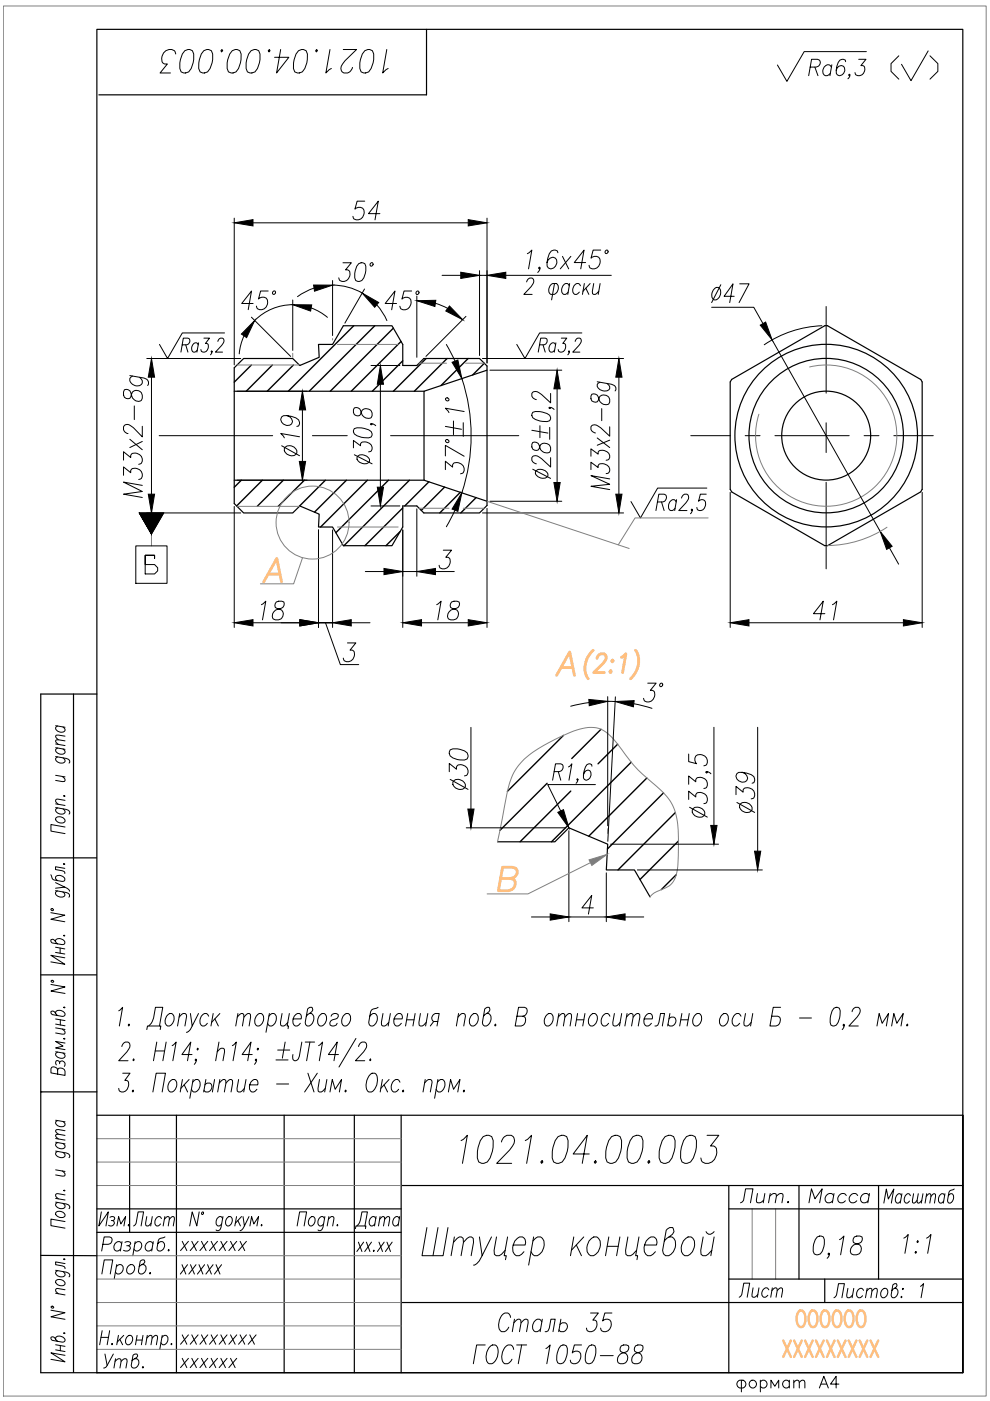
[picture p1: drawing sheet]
<svg xmlns="http://www.w3.org/2000/svg" width="210mm" height="297mm" viewBox="0 0 210 297" stroke-linecap="round" stroke-linejoin="round" font-family="sans-serif">
<defs><g id="words">
<text font-size="10.1" x="96.7" y="248">1021.04.00.003</text>
<g font-size="8.8">
<text x="32.8" y="16.6">1021.04.00.003</text>
<text x="187.7" y="18">( )</text>
</g>
<g font-size="7.5">
<text x="104.4" y="283.6">Сталь 35</text>
<text x="99.1" y="290.3">ГОСТ 1050-88</text>
</g>
<text font-size="7.1" x="74.1" y="261.8">Дата</text>
<text font-size="7.1" fill="#ffbf7f" x="167.6" y="282.6">OOOOOO</text>
<g font-size="6.6">
<text x="186.3" y="256.5">Масштаб</text>
<text x="20.8" y="291.4">Утв.</text>
<text x="154.9" y="296.3">формат А4</text>
</g>
<g font-size="6.2">
<text x="155.9" y="256.1">Лит.</text>
<text x="170.4" y="256.1">Масса</text>
<text x="27.2" y="261.1">Лист</text>
<text x="155.6" y="276.2">Лист</text>
<text x="175.7" y="276.2">Листов: 1</text>
</g>
<text font-size="5.3" x="74.4" y="266.7">xx.xx</text>
<g font-size="4.9">
<text x="37" y="266.3">xxxxxxx</text>
<text x="37" y="271.3">xxxxx</text>
<text x="37" y="286.1">xxxxxxxx</text>
<text x="37" y="291">xxxxxx</text>
</g>
</g></defs>
<!-- layer: Hatch -->
<g fill="none" stroke="#000" stroke-width=".3">
<path d="M53.3 77.4l-3.6 3.6M57.7 77.4l-5.5 5.6M62.2 77.4l-5.6 5.6M75 69.1l-13.9 13.9M79.5 69.1l-13.9 13.9M83.4 69.6l-13.4 13.4M85 72.4l-10.5 10.6M85.4 76.5l-6.5 6.5M90.3 76l-6.9 7M94.8 76l-7 7M99.3 76l-5.8 5.7M102.7 77l-2.5 2.5"/>
<path d="M51.2 101.8l-1.5 1.5M55.6 101.8l-5.4 5.5M60.1 101.8l-5.6 5.6M64.5 101.8l-5.5 5.6M69 101.8l-5.6 5.6M73.5 101.8l-6.8 6.8M77.9 101.8l-9.9 9.9M82.4 101.8l-11.2 11.1M84.8 112.7l-3 3M85.4 107.7l-8 8M86.8 101.8l-13.9 13.9M90.9 102.2l-5.1 5.1"/>
<path d="M94.3 103.3l-5 4.9M97.6 104.4l-4.4 4.4M101 105.5l-3.3 3.3M119.5 155.9l-11.9 11.9M127.4 154.6l-6.2 6.2M131 157.8l-4.2 4.1M116 166.1l-10 9.9M121 167.7l-10.7 10.8M133.8 161.6l-16.9 16.9M137.1 165l-12.3 12.3M140.7 168.1l-11.9 11.9M143.2 172.3l-12.2 12.1"/>
<path d="M143.9 178.3l-8.2 8.2M143.4 185.4l-3.2 3.2"/>
</g>
<!-- layer: 0 -->
<g fill="none" stroke="#000" stroke-width=".25">
<path d="M20.5 6.2h183.6v284.8h-183.6zM90.4 6.2v13.9h-69.4M49.7 78l2-2h10.4l1.5 1.5 4.1-1.7-.2-2.8h3l2.3-3.9h10.3l2.3 3.9v4.5h3l1.5-1.5h11.8l1.6 1.6v29.6l-1.6 1.6h-11.8l-1.5-1.5h-3v4.4l-2.3 4h-10.3l-2.3-4h-3l.2-2.7-4.1-1.7-1.5 1.5h-10.4l-2-2zM103.3 78.5l-13.4 4.5v18.8l13.4 4.5M49.7 83h40.2M154.8 81v22.8l.3 .5M155.1 80.5l19.8-11.5h.4l19.9 11.4 .3 .6M155.1 80.4l-.3 .6M195.5 81v22.8M49.7 101.8h40.2M155.1 104.3l19.8 11.4M174.9 115.7h.6"/>
<path d="M195.5 103.8l-.3 .5-19.7 11.4M15.6 147.2v143.8M20.5 147.2h-11.9v143.8h195.5M105.5 178.5h12.2l2.9-3 8.2 3.5-.2 5.4h5.9l3.3 5.8M8.6 181.9h11.9M8.6 206.7h11.9M8.6 231.5h.1M8.6 231.5h11.9M20.5 236.5h183.6M27.5 236.5v24.8M37.4 236.5v54.5M60.2 236.5v54.5"/>
<path d="M75.1 236.5v54.5M85.1 236.5v54.5M20.5 256.3h64.6M85.1 251.4h119M154.5 251.4v39.6M154.5 256.3h49.6M169.4 251.4v19.8M186.3 251.4v19.8M8.6 266.2h11.9M20.5 261.3h64.6M85.1 276.2h119M154.5 271.2h49.6"/>
<path d="M204.1 291v-54.5v54.5"/>
<circle cx="175.2" cy="92.4" r="19.4"/>
<circle cx="175.2" cy="92.4" r="16.4"/>
<circle cx="175.2" cy="92.4" r="9.4"/>
</g>
<!-- layer: Slim -->
<g fill="none" stroke="#808080" stroke-width=".21">
<path d="M.7 1.3h208.4v294.7h-208.4zM50.3 77.4h13.4M62.1 74.9v.9M70.5 71.8v.3M71.6 73h12.8M88.9 77h5.8M98.7 77h4M171.7 77.8a15 15 0 0 1 18.4 13.7 15 15 0 0 1-16.8 15.7 15 15 0 0 1-12.4-19.4M32.1 108.8v6.9M50.3 107.4h13.4M64.1 118.3l-1.8 5.5h-7.1M71.6 111.7h12.8"/>
<path d="M88.9 107.8h6.3M98.2 107.8h4.5M103.3 106.3l30.1 10M150.1 109.8h-15.5l-3.5 5.7M188.1 111.8a23.3 23.3 0 0 1-12.6 3.9M105.5 178.5l1.9-9.9a12.7 12.7 0 0 1 6.8-9.9 33 33 0 0 1 9.9-4.4 5.9 5.9 0 0 1 6.1 2.5l.4 .5a41.9 41.9 0 0 0 6.6 7.7 18.5 18.5 0 0 1 5.4 5.7 16.9 16.9 0 0 1 1.3 8l-.1 1.4a13.1 13.1 0 0 1-.9 6.6l-1 1.1-3.2 1.5-.9 .9M128.8 175.7v1M125.2 182.9l-13.3 6.6h-8.6M20.5 246.4h64.6M20.5 241.4h64.6M20.5 251.4h64.6M159.5 256.3v14.9"/>
<path d="M164.5 256.3v14.9M20.5 271.2h64.6M20.5 266.2h64.6M20.5 276.2h64.6M20.5 286.1h64.6M20.5 281.1h64.6"/>
<circle cx="66.3" cy="110.8" r="7.7"/>
</g>
<!-- layer: Ax -->
<path d="M175.2 65v18.4M33.7 92.4h24.1M66.2 92.4h7.4M82.8 92.4h27.2M146.5 92.4h8.3M158 92.4h3.1M164.3 92.4h15.8M175.2 89.6v6.3M183.2 92.4h3.2M189.5 92.4h8.4M175.2 102.3v18.3" fill="none" stroke="#000" stroke-width=".21"/>
<!-- layer: Text -->
<g fill="none" stroke="#000" stroke-width=".21">
<path d="M171.8 14.2h1.2a.85 .85 0 0 0 .9-.7 .85 .85 0 0 0-.6-.9h-1.2l-.6 3.4M172.8 14.2l.6 1.8M176.3 14.2a.82 .82 0 0 0-.8-.5 .82 .82 0 0 0-.8 .5 1.02 1.02 0 0 0-.3 1.2 1.02 1.02 0 0 0 1 .6l.7-.4M176.4 13.7l-.4 2.3M179.3 13.1l-.1-.4-.7-.1a2.18 2.18 0 0 0-1.2 2.3v.7l.2 .3a1.15 1.15 0 0 0 1.4-.4 1.15 1.15 0 0 0-.1-1.4 1.02 1.02 0 0 0-1.5 .8M180.2 15.9l-.2 .1-.1-.1 .2-.2a.72 .72 0 0 1-.3 1M182.1 12.6h1.5l-1.1 1.3 .7 .2a1.26 1.26 0 0 1-.2 1.6 1.26 1.26 0 0 1-1.6 0l-.1-.3M183.7 10.9h-13.2l-3.7 6.4-2-3.5M111.7 59.8v-.2a.85 .85 0 0 1 1.3-.5 .92 .92 0 0 1 0 1.2l-1.9 2.1h1.7M38.6 73.1h1a.76 .76 0 0 0 .6-.6 .76 .76 0 0 0-.4-.8h-.9l-.5 3M39.4 73.1l.4 1.6M42 73.1l-.3-.4a1.13 1.13 0 0 0-1 .7 1.13 1.13 0 0 0 .3 1.3h.3l.5-.5"/>
<path d="M42.1 72.7l-.4 2M43.2 71.7h1.2l-.8 1.1h.3a1.06 1.06 0 0 1 .1 1.3 1.06 1.06 0 0 1-1.3 .4l-.1-.4M45 74.5l-.2 .2v-.2l.1-.1a.68 .68 0 0 1-.3 .8M46.2 72.4v-.1a.74 .74 0 0 1 1.2-.5 1.02 1.02 0 0 1-.4 1.4l-1.3 1.5h1.5M47.6 70.6h-8.9l-3.2 5.4-1.7-3M114.4 73.1h.9a.76 .76 0 0 0 .7-.6 .76 .76 0 0 0-.4-.8h-1l-.5 3M115.1 73.1l.5 1.6M116.9 60.3l.3-.2h.7a1.35 1.35 0 0 1 .3 1.6 1.35 1.35 0 0 1-1.4 .7 1.41 1.41 0 0 1 .1-2.1zM117.6 60.1l-.6 3.5M117.8 73.1l-.4-.4a1.14 1.14 0 0 0-.9 .8 1.14 1.14 0 0 0 .3 1.2l.5-.2 .3-.3M117.9 72.7l-.4 2M119 71.7h1.2l-.9 1.1h.3a1.06 1.06 0 0 1 .2 1.3 1.06 1.06 0 0 1-1.3 .4l-.2-.4"/>
<path d="M120.7 60.6l-.4-.5a1.34 1.34 0 0 0-1.1 .9 1.34 1.34 0 0 0 .3 1.4h.4l.6-.5M120.7 74.5l-.1 .2-.1-.2 .2-.1v.4l-.3 .4M120.8 60.1l-.4 2.3M121.9 72.4l.1-.1a.74 .74 0 0 1 1.1-.5 1.02 1.02 0 0 1-.3 1.4l-1.4 1.5h1.5M123.1 60.6l-.5-.5a1.34 1.34 0 0 0-1.1 .9 1.34 1.34 0 0 0 .4 1.4h.3l.6-.5M123.4 70.6h-9l-3.1 5.4-1.7-3M123.9 60.1l-.4 2.3M124.2 61.1l.6 1.3M125.1 60.1l-1.5 1.7M125.9 60.1l-.3 2.2 .6 .1 .7-.6M127.2 60.1l-.4 2.3M139.4 106.4h1.1a.88 .88 0 0 0 .8-.7 .88 .88 0 0 0-.5-.9h-1.1l-.6 3.4"/>
<path d="M140.3 106.4l.5 1.8M143.4 106.4l-.4-.5a1.32 1.32 0 0 0-1.2 .9 1.32 1.32 0 0 0 .4 1.4h.3l.6-.4M143.5 105.9l-.4 2.3M144.5 105.6v-.2a.86 .86 0 0 1 1.4-.5 1.25 1.25 0 0 1-.5 1.7l-1.5 1.6h1.8M146.8 108.1l-.2 .1-.1-.1 .2-.2a.83 .83 0 0 1-.3 1M149.7 104.8h-1.2l-.4 1.5a.85 .85 0 0 1 1.5 .1 1.28 1.28 0 0 1-.3 1.4 1.28 1.28 0 0 1-1.4 .3l-.1-.5M149.9 103.5h-10.5l-3.6 6.3-2-3.5M11.8 158.5l2 .4M11.8 157.7l2 .4M11.8 153.9l2 .3M12.2 158.6l-.4 .3a1.18 1.18 0 0 0 2 .7v-.3l-.4-.5M12.2 153.9l-.4 .4a1.18 1.18 0 0 0 2 .6v-.3l-.4-.5"/>
<path d="M13.8 157.1l-1.9-.2-.1 .3 .6 .6M13.8 156.1l-1.9-.2-.1 .3 .6 .6M11.8 171.2l2.7 .6a.5 .5 0 0 1 .1 .8M11.8 160.4l2.7 .6a.5 .5 0 0 1 .1 .8M11.8 170.4l2 .4M11.8 164.4l2 .3M11.9 173.3a1.22 1.22 0 0 1 1.9 .9 1.18 1.18 0 0 1-2-.7zM12.2 171.3l-.4 .3a1.18 1.18 0 0 0 2 .7v-.3l-.4-.5M12.2 160.5l-.4 .3a1.18 1.18 0 0 0 2 .7v-.3l-.4-.5M13.2 164.6l.6 .6-.2 .5-1.8-.2M13.5 168.7l.3 .1zM13.8 175.3l-3-.5v1.4l3 .5"/>
<path d="M13.8 169.7l-1.9-.2-.1 .4 .6 .6M117.5 163.6h1.1a.88 .88 0 0 0 .8-.7 .88 .88 0 0 0-.5-1h-1.1l-.6 3.5M118.4 163.6l.5 1.8M120.5 162.6l.7-.7-.6 3.5M122.5 165.2l-.1 .2-.1-.2 .1-.1a.8 .8 0 0 1-.3 1M125.5 162.5l-.1-.4-.6-.2a2.35 2.35 0 0 0-1.1 2.4v.6l.5 .5a1.15 1.15 0 0 0 1.1-.9 1.15 1.15 0 0 0-.6-1.2 1.05 1.05 0 0 0-1 1M10.8 193.5l2.9 .5-2.9 .9 2.9 .5M10.8 185.5a1.33 1.33 0 0 0 .7 1.1l1.7 .3 .4-.1 .1-.2a1.17 1.17 0 0 0-1.9-.7v.3l.4 .5M10.9 192.7h.4v.3h-.4zM11.8 199.6v-.3a1.17 1.17 0 0 1 1.9 .7l-.1 .2-.4 .1-2.1-.4-.3-.3 .1-.4a.84 .84 0 0 1 1 .7l.3 .2M11.8 188.8l2.7 .6a.52 .52 0 0 1 .1 .8M11.8 187.1l1.9 1-1.9 .2"/>
<path d="M12.2 188.9a.5 .5 0 0 0-.4 .3 .5 .5 0 0 0 .1 .5 1.26 1.26 0 0 0 1.8 .2v-.3l-.4-.5M13.5 198.4l.1-.1 .1 .1zM13.5 183.2l.1-.1 .1 .1zM13.7 188.1a1.13 1.13 0 0 1 1 .9M13.7 184.1l-1.9-.3v.6l1.8 .4 .1 .4M10.8 208.7l3 .6-3 .8 3 .5M10.9 207.9h.4v.3h-.4zM11.8 200.8l1.9 .4M11.8 201.9l1.9 .4M11.8 214.9v-.4a1.18 1.18 0 0 1 2 .7l-.6 .3-2.1-.4-.3-.3v-.3l.2-.1a.88 .88 0 0 1 .9 .7l.3 .2M11.8 217.9l2 .4M11.8 216l2 .4"/>
<path d="M11.8 217.1l2 .4M12.7 201v1.1M12.8 216.2v1.1M13.2 218.2l.6 .6-.2 .4-1.8-.2M13.5 213.6h.3l-.2 .1zM13.7 203.1l-2.9-.6 2.9 1.9-2.9-.5M25.2 214.3l.8-.7-.7 3.9M27.4 217.1l.1 .2-.2 .2-.1-.2zM31.1 218.3l.2-.8h2.8l-.1 .8M31.5 217.5a4.9 4.9 0 0 0 1.5-3.9h1.5l-.7 3.9M35.7 215.1l.7-.2a1.53 1.53 0 0 1 .4 1.6 1.53 1.53 0 0 1-1.3 1 1.56 1.56 0 0 1 .2-2.4zM38 215.6l.8-.7h.5l.2 .2 .1 .4-.4 2"/>
<path d="M38.1 214.9l-.5 2.6M40.4 214.9l.4 2.6 1.3-2.6M40.8 217.5a1.62 1.62 0 0 1-1.3 1.4M44.2 215.5l-.4-.6a1.53 1.53 0 0 0-1.3 1 1.53 1.53 0 0 0 .4 1.6h.4l.7-.5M45.2 214.9l-.5 2.6M45.6 216l.7 1.5M46.6 214.9l-1.7 1.9M50.3 215.6l.8-.7 .6 .2-.3 2.4M50.4 214.9l-.4 2.6M51.7 215.6l.9-.7 .5 .2-.3 2.4M54.7 215.1l.7-.2a1.53 1.53 0 0 1 .4 1.6 1.53 1.53 0 0 1-1.3 1 1.59 1.59 0 0 1 .2-2.4zM57 215.5l.7-.6h.4a1.53 1.53 0 0 1 .4 1.6 1.53 1.53 0 0 1-1.3 1l-.5-.5"/>
<path d="M57.1 214.9l-.7 4M59.8 214.9l-.3 1.9v.5l.3 .2h.4l.8-.7M61.3 214.9l-.4 2.6h.3l-.1 .6M62.2 216h1.6a.73 .73 0 0 0-.1-.9 .73 .73 0 0 0-1 0 1.59 1.59 0 0 0-.1 2.4h.4l.7-.5M65.6 214.9h.4a1.54 1.54 0 0 1 .4 1.6 1.54 1.54 0 0 1-1.3 1l-.3-.4-.1-.3 .5-2.9 .5-.3h.4l.1 .2a1.14 1.14 0 0 1-.9 1.3l-.4 .4M68 215.1l.7-.2a1.53 1.53 0 0 1 .5 1.6 1.53 1.53 0 0 1-1.4 1 1.59 1.59 0 0 1 .2-2.4zM70.2 215.5a.94 .94 0 0 1 1.5-.4v.4l-.1 .3-1.1 .4a.82 .82 0 0 0-.5 1.1 .95 .95 0 0 0 1.5-.3M73.1 215.1l.7-.2a1.53 1.53 0 0 1 .5 1.6 1.53 1.53 0 0 1-1.4 1 1.59 1.59 0 0 1 .2-2.4zM80.2 213.6l-1.1 .3-.5 .6-.4 2.3 .2 .5 .2 .2a1.53 1.53 0 0 0 1.3-1 1.53 1.53 0 0 0-.4-1.6h-.4l-.7 .6M81.2 214.9l-.3 1.9v.5l.3 .2h.4l.8-.7M82.8 214.9l-.5 2.6M83.6 216h1.7a.74 .74 0 0 0-.2-.9 .74 .74 0 0 0-1 0 1.59 1.59 0 0 0-.1 2.4h.4l.7-.5"/>
<path d="M86.2 216.2h1.6M86.5 214.9l-.5 2.6M88 214.9l-.4 2.6M89.1 214.9l-.2 2.4 .2 .2h.4l.9-.7M90.7 214.9l-.5 2.6M92 216.6l-.8 .9M92.8 216.6h-.8a.93 .93 0 0 1-.5-1 .93 .93 0 0 1 .8-.7h.8l-.4 2.6M97.1 215.6l.8-.7h.5l.2 .2 .1 .4-.4 2M97.2 214.9l-.4 2.6M100.2 215.1l.7-.2a1.53 1.53 0 0 1 .4 1.6 1.53 1.53 0 0 1-1.3 1 1.59 1.59 0 0 1 .2-2.4zM103.2 214.9h.4a1.53 1.53 0 0 1 .4 1.6 1.53 1.53 0 0 1-1.3 1l-.4-.4v-.3l.5-2.9 .5-.3h.4l.1 .2a1.14 1.14 0 0 1-.9 1.3l-.4 .4M104.9 217.3l.2-.2 .1 .2-.2 .2z"/>
<path d="M109.6 215.5h1.3l.4 .1a1.28 1.28 0 0 1-.8 1.9h-1.3l.7-3.9h1.3a.99 .99 0 0 1 .6 1 .99 .99 0 0 1-.9 .9M116 215.1l.8-.2a1.53 1.53 0 0 1 .4 1.6 1.53 1.53 0 0 1-1.3 1 1.59 1.59 0 0 1 .1-2.4zM118.3 215.6l.9-.7 .5 .2-.2 2.4M118.5 214.9l-.5 2.6M119.8 215.6l.8-.7 .5 .2-.2 2.4M122.2 216.2h1.6M122.5 214.9l-.5 2.6M124 214.9l-.4 2.6M125.4 215.1l.7-.2a1.53 1.53 0 0 1 .5 1.6 1.53 1.53 0 0 1-1.3 1 1.59 1.59 0 0 1 .1-2.4zM129.3 215.5l-.5-.6a1.53 1.53 0 0 0-1.3 1 1.53 1.53 0 0 0 .5 1.6h.4l.6-.5M130.3 214.9l-.4 1.9 .1 .5 .2 .2h.4l.9-.7M131.8 214.9l-.5 2.6"/>
<path d="M132.8 215.6l.9-.7 .5 .2v.5l-.3 1.9M133 214.9l-.5 2.6M134.2 215.6l.9-.7 .5 .2 .1 .5-.4 1.9M136.6 216h1.7a.74 .74 0 0 0-.2-.9 .74 .74 0 0 0-.9 0 1.59 1.59 0 0 0-.2 2.4h.4l.7-.5M138.9 217.5l.6-.2 .5-2.4h.9l-.5 2.6M141.8 216a.85 .85 0 0 1 1.3-.2 .85 .85 0 0 1 0 1.3l-.6 .4h-.5l-.4-.4M142 214.9l-.4 2.6M144.3 216.2h1.6M144.6 214.9l-.5 2.6M146.1 214.9l-.4 2.6M147.5 215.1l.8-.2a1.53 1.53 0 0 1 .4 1.6 1.53 1.53 0 0 1-1.3 1 1.59 1.59 0 0 1 .1-2.4zM153.2 215.1l.7-.2a1.53 1.53 0 0 1 .4 1.6 1.53 1.53 0 0 1-1.3 1 1.59 1.59 0 0 1 .2-2.4z"/>
<path d="M157.1 215.5l-.5-.6a1.53 1.53 0 0 0-1.3 1 1.53 1.53 0 0 0 .4 1.6h.5l.6-.5M158.1 214.9l-.4 1.9 .1 .5 .2 .2h.4l.9-.7M159.6 214.9l-.5 2.6M165.5 213.6h-1.6l-.7 3.9h1.3a1.29 1.29 0 0 0 .8-1.9l-.4-.1h-1.3M169.5 215.8h2.5M176.8 213.8l.5-.2 .7 .2a4.1 4.1 0 0 1-.7 3.5l-.4 .2-.7-.2a4.1 4.1 0 0 1 .6-3.5zM179 217.3l-.2 .2-.1-.2 .2-.2a.97 .97 0 0 1-.3 1.2M180.7 214.5a.93 .93 0 0 1 .6-.9 .93 .93 0 0 1 1 .3 1.72 1.72 0 0 1-.6 1.7l-1.7 1.9h2M185.9 217.5l.5-2.6 .6 2.1 1.4-2.1-.5 2.6M189 217.5l.5-2.6 .6 2.1 1.4-2.1-.5 2.6M192.2 217.3l.2-.2 .1 .2-.2 .2zM11.8 237.5l2 .3"/>
<path d="M11.8 223l2 .3M12.2 237.6l-.4 .3a1.18 1.18 0 0 0 2 .6v-.2l-.4-.5M12.2 226.8a.78 .78 0 0 0-.6-.6 .78 .78 0 0 0-.8 .4v.9l3 .5v-.9a.87 .87 0 0 0-.7-.6 .87 .87 0 0 0-.9 .3v.9M12.2 223.1l-.4 .3a1.18 1.18 0 0 0 2 .6v-.3l-.4-.4M12.6 225.2a.61 .61 0 0 1 .7-.3 .61 .61 0 0 1 .5 .5l-.2 .7M12.6 225.5l-.1-.5-.6-.1-.1 .3 .1 .6M13.5 220.2l.3 .1h-.2zM13.8 239.7l-1.9-.2-.1 .4 .6 .6M13.8 221.1l-2-.3 1.6 1-1.6 .4 2 .3M25.8 221.9l.1-.2a.98 .98 0 0 1 1.5-.6 1.1 1.1 0 0 1-.1 1.3l-2.1 2.5h1.9M26 227.5h1.6l-1.1 1.6h.4l.2 .2a1.62 1.62 0 0 1-1.4 2.2l-.4-.2-.1-.5M28 231.3l.2-.2 .1 .2-.1 .2z"/>
<path d="M28.3 224.5l.2 .2-.2 .2-.1-.2zM32.4 231.5l.7-4h2l-.7 4M32.9 222.8h2M33.2 220.9l-.7 4M35.2 220.9l-.7 4M36.2 229.1l.8-.2a1.53 1.53 0 0 1 .4 1.6 1.53 1.53 0 0 1-1.3 1 1.59 1.59 0 0 1 .1-2.4zM36.5 221.7l.8-.8-.7 4M38.7 228.9l-.5 2.6M39.1 230l.7 1.5M40.1 228.9l-1.8 1.9M40.7 223.6h-2.1l1.9-2.7-.7 4M40.9 229.4l.6-.5h.4a1.53 1.53 0 0 1 .5 1.6 1.53 1.53 0 0 1-1.4 1l-.4-.6"/>
<path d="M40.9 228.9l-.7 4M41.6 224.7l-.1 .2-.1-.2 .1-.2a.95 .95 0 0 1-.3 1.2M41.9 222.3l.1 .1-.1 .2-.1-.2zM43.4 230a.85 .85 0 0 1 1.4-.2 .85 .85 0 0 1-.1 1.3l-.5 .4h-.6l-.3-.4M43.7 228.9l-.5 2.6M45.5 228.9l-.5 2.6M46 223l.9-.7h.4l.3 .1v.6l-.3 1.9M46.4 220.9l-.7 4M46.5 229.6l.8-.7 .6 .2v.5l-.3 1.9M46.6 228.9l-.4 2.6M47.9 229.6l.9-.7 .5 .2v.5l-.3 1.9M49.3 221.7l.8-.8-.7 4"/>
<path d="M50.6 228.9l-.3 1.9v.5l.3 .2h.4l.8-.7M52.2 228.9l-.5 2.6M52.9 230h1.7a.73 .73 0 0 0-.1-1 .73 .73 0 0 0-1 .1 1.59 1.59 0 0 0-.1 2.4h.4l.7-.6M53.5 223.6h-2.2l1.9-2.7-.7 4M54.4 224.7l-.2 .2-.1-.2 .2-.2a.95 .95 0 0 1-.3 1.2M54.5 222.4l.2-.1 .1 .1-.2 .2zM58.5 224.7h2.6M58.6 229.8h2.6M58.9 222.6h2.5M60.5 220.9l-.6 3.4M64 220.9l-.5 3.1-.3 .5a.63 .63 0 0 1-.5 .4 .63 .63 0 0 1-.6-.4v-.9M64.7 220.9h2"/>
<path d="M65.3 227.5l1.3 4M65.7 220.9l-.7 4M67.3 227.5l-2.7 4M67.5 221.7l.9-.8-.7 4M67.7 228.9l-.2 2.4 .2 .2h.4l.9-.7M69.3 228.9l-.5 2.6M70 231.5l.4-2.6 .7 2 1.3-2-.4 2.6M71.8 223.6h-2.2l1.9-2.7-.7 4M73.1 231.3l.2-.2 .1 .2-.2 .2zM75.5 220.2l-3.6 6M76 221.9l.1-.2a.98 .98 0 0 1 1.5-.6 1.1 1.1 0 0 1-.1 1.3l-2.1 2.5h1.9M78.5 224.5l.1 .2-.1 .2-.1-.2z"/>
<path d="M78.6 227.7l.3-.2h.6a2.54 2.54 0 0 1-.1 3.4l-.6 .6h-.6a2.71 2.71 0 0 1 .4-3.8zM81.1 228.9l-.5 2.6M81.4 230l.8 1.5M82.5 228.9l-1.8 1.9M84.8 229.4l-.5-.5a1.53 1.53 0 0 0-1.3 1 1.53 1.53 0 0 0 .4 1.6h.5l.6-.6M85.3 231.3l.2-.2 .1 .2-.2 .2zM90 229.6l.9-.7h.4l.2 .2 .1 .3-.4 2.1M90.2 228.9l-.5 2.6M92.7 229.4l.7-.5h.4a1.53 1.53 0 0 1 .5 1.6 1.53 1.53 0 0 1-1.4 1l-.4-.6M92.8 228.9l-.7 4M95.1 231.5l.4-2.6 .7 2 1.3-2-.4 2.6M98.4 231.1l.1 .2-.2 .2-.1-.2z"/>
<path d="M11.8 254.9l2.7 .5a.5 .5 0 0 1 .1 .9M11.8 244.1l2.7 .5a.5 .5 0 0 1 .1 .8M11.8 254.1l2 .3M11.8 248l2 .4M11.8 242.2l2 .3M11.8 241.4l2 .3M11.9 257a1.22 1.22 0 0 1 1.9 .8 1.18 1.18 0 0 1-2-.6zM12.2 255l-.4 .3a1.18 1.18 0 0 0 2 .6v-.3l-.4-.5M12.2 244.1l-.4 .4a1.18 1.18 0 0 0 2 .6v-.3l-.4-.5M12.2 242.3l-.4 .3a1.18 1.18 0 0 0 2 .6v-.3l-.4-.5M13.2 248.3l.6 .6-.2 .4-1.8-.2M13.5 252.4h.3l-.2 .1z"/>
<path d="M13.8 259l-3-.5v1.4l3 .5M13.8 253.3l-1.9-.2-.1 .5 .6 .6M13.8 240.7l-1.9-.2-.1 .4 .6 .6M21.5 256.9l-.5 3 2-3-.5 3M23.3 258.1l.4-.2 .6 .2-.1 .6-.6 .1M23.9 258.8l.3 .3a.73 .73 0 0 1-.3 .8 .73 .73 0 0 1-.9-.1M24.8 259.9l.4-2 .4 1.6 1-1.6-.3 2M42.2 256.9l-.5 3-.9-3-.6 3M42.8 257h.3l.1 .2-.3 .3-.1-.1zM47.2 258.4l-.4-.5a1.15 1.15 0 0 0-.9 .8 1.15 1.15 0 0 0 .3 1.2h.3l.5-.4M47.3 257.9l-.6 2.7a.56 .56 0 0 1-.9 .2M48.3 258.1l.6-.2a1.16 1.16 0 0 1 .3 1.2 1.16 1.16 0 0 1-1 .8 1.2 1.2 0 0 1 .1-1.8z"/>
<path d="M50.2 257.9l-.4 2M50.4 258.8l.6 1.1M51.2 257.9l-1.3 1.5M51.5 257.9l.3 2 1-2M51.8 259.9a1.23 1.23 0 0 1-.9 1M53 259.9l.3-2 .5 1.6 1-1.6-.3 2M55.4 259.8l.1-.1 .1 .1-.2 .1zM63 259.9l.5-3h1.5l-.5 3M65.6 258.4l.5-.5h.3a1.14 1.14 0 0 1 .3 1.3 1.14 1.14 0 0 1-.9 .7 1.06 1.06 0 0 1-.2-1.5zM68.8 258.4l-.4-.5a1.15 1.15 0 0 0-.9 .8 1.15 1.15 0 0 0 .3 1.2h.3l.5-.4M68.9 257.9l-.6 2.7a.53 .53 0 0 1-.9 .2M69.6 258.5l.7-.6 .5 .2-.3 1.8"/>
<path d="M69.7 257.9l-.3 2M71.4 259.8l.2-.1v.1l-.1 .1zM10.8 277.8l3 .5-3 .9 3 .5M10.9 277h.4v.3h-.4zM11.8 269.3l2.7 .6 .3 .4-.2 .4M11.8 274.2l2 .4M11.9 271.4a1.22 1.22 0 0 1 1.9 .9 1.18 1.18 0 0 1-2-.7zM12.2 269.4l-.4 .3a1.18 1.18 0 0 0 2 .7v-.3l-.4-.5M13.5 267h.3l-.2 .1zM13.8 273.5l-1.9-.3-.1 .5 .6 .6M13.8 267.9l-2-.4v.6l1.8 .5 .2 .4M21.6 270.1l.5-3h1.8l-.5 3"/>
<path d="M21.8 263.8h1.2a.81 .81 0 0 0 .7-.7 .81 .81 0 0 0-.5-.8h-1.1l-.5 2.9M24.7 268.5a.8 .8 0 0 1 1-.3 .8 .8 0 0 1 .4 1.1 .86 .86 0 0 1-.7 .8 .86 .86 0 0 1-.9-.4M24.8 268.1l-.6 3M25.8 263.7a.86 .86 0 0 0-1-.4 .86 .86 0 0 0-.6 .8 .79 .79 0 0 0 .3 1.1 .79 .79 0 0 0 1.1-.4M25.9 263.2l-.4 2M26.5 263.4a.77 .77 0 0 1 1.2 .3l-.5 .4h-.3M27.1 268.5a.79 .79 0 0 1 1.1-.3 .79 .79 0 0 1 .3 1.1 .83 .83 0 0 1-.8 .8 .83 .83 0 0 1-.9-.8zM27.2 264.1l.4 .3a.69 .69 0 0 1-.5 .8l-.9-.1M28.6 263.7a.78 .78 0 0 1 .7-.5 .78 .78 0 0 1 .7 .5 1.08 1.08 0 0 1-.2 1.2 1.08 1.08 0 0 1-1.2 .2l-.2-.3M28.7 263.2l-.5 3M30.1 268.1a.88 .88 0 0 1 .9 .6 .88 .88 0 0 1-.3 1 .77 .77 0 0 1-1.3 .1l-.1-.3 .4-2.1 .4-.3h.4l.2 .4-.2 .3-1 .7M31.7 270l.1-.2 .1 .2-.1 .1z"/>
<path d="M32.4 263.7a.86 .86 0 0 0-.9-.4 .86 .86 0 0 0-.7 .8 .78 .78 0 0 0 .4 1.1 .78 .78 0 0 0 1-.4M32.5 263.2l-.3 2M35 262.3l-1 .3-.4 .4-.3 2a1 1 0 0 0 1.4-.1 1 1 0 0 0 0-1.4v-.1a.82 .82 0 0 0-1.2 .3M90.5 260.3l-1 5.9h4.4l1.1-5.9M92.9 260.3l-1.1 5.9M96.1 263.4l1.3-1.1h.4l.4 .3 .1 .8-.5 2.8M96.3 262.3l-.7 3.9M98.3 263.4l1.2-1.1h.5l.3 .3 .1 .8-.5 2.8M101.6 262.3l.6 3.9 2-3.9M102.2 266.2a2.52 2.52 0 0 1-1.8 2M105.3 262.3l-.5 2.8v.8l.4 .3h.6l1.3-1.1M107.6 262.3l-.7 3.9h.4l-.1 .9"/>
<path d="M108.8 264h2.5a1.1 1.1 0 0 0-.2-1.5 1.1 1.1 0 0 0-1.4 .1 2.38 2.38 0 0 0-.2 3.6h.6l1-.8M113 263.1l1-.8h.6a2.38 2.38 0 0 1-.2 3.6l-.5 .3h-.6l-.7-.8M113.1 262.3l-1 5.9M121.7 262.3l-.7 3.9M122.2 264l1.1 2.2M123.8 262.3l-2.7 2.8M125.4 262.6l.5-.3h.6a2.38 2.38 0 0 1-.2 3.6l-.5 .3h-.6a1.76 1.76 0 0 1-.7-2.2l.4-.9zM128.7 264.2h2.4M129.1 262.3l-.7 3.9M131.4 262.3l-.7 3.9M133.1 262.3l-.5 2.8 .1 .8 .4 .3h.6l1.3-1.1M135.5 262.3l-.7 3.9h.4l-.1 .9"/>
<path d="M136.7 264h2.5a1.1 1.1 0 0 0-.2-1.5 1.1 1.1 0 0 0-1.5 .1 2.38 2.38 0 0 0-.2 3.6h.7l1-.8M141.8 262.3h.7a1.82 1.82 0 0 1 .7 2.2 1.93 1.93 0 0 1-2.1 1.7l-.3-.3-.3-.8 .8-4.3 .7-.5h.6l.3 .8-.3 .6-1.7 1.4M145.4 262.6l.5-.3h.6a1.79 1.79 0 0 1 .7 2.2 1.9 1.9 0 0 1-2 1.7 2.38 2.38 0 0 1 .2-3.6zM149.1 262.3l-.5 2.8v.8l.4 .3h.7l1.2-1.1M149.7 261.1l.2 .3a.95 .95 0 0 0 1.5-.3M151.4 262.3l-.7 3.9M173.3 262.3l.5-.2 .8 .2a3.6 3.6 0 0 1-.7 3.6l-.5 .1-.8-.1a3.6 3.6 0 0 1 .7-3.6zM175.9 265.9l-.2 .1-.2-.1 .2-.2a.85 .85 0 0 1-.3 1.1M178 262.8l.9-.7-.7 3.9M181.2 262.3a.82 .82 0 0 0 0 1.3l.6 .2a1.22 1.22 0 0 1 .7 1.6 1.22 1.22 0 0 1-1.5 .6l-.5-.1a1.37 1.37 0 0 1 1-2.1l.7-.2a.98 .98 0 0 0 .6-1.3l-.5-.2zM191.6 262.5l1-.8-.7 4M194 265.5l.2-.2 .1 .2-.2 .2z"/>
<path d="M194.6 263.1l.1 .2-.2 .2-.1-.2zM196.5 262.5l.9-.8-.7 4M11.8 283.9v-.3a1.18 1.18 0 0 1 2 .7l-.6 .3-2.1-.4-.3-.4v-.3h.2a.88 .88 0 0 1 .9 .6l.3 .3M11.8 285.1l2 .4M11.8 286.2l2 .4M12.8 285.3v1.1M13.5 282.6l.3 .1-.2 .1zM13.8 287.4l-3-.6 3 1.9-3-.5M21.4 283.5h1.6M21.7 282.1l-.6 3M23.2 282.1l-.5 3M25.1 283.1l-.3 2"/>
<path d="M26.2 283.1l-1.3 1.4M26.8 283.5a.69 .69 0 0 1 1.1-.2 1.19 1.19 0 0 1-.9 1.8 .99 .99 0 0 1-.2-1.6zM29.1 283.1l-.4 2M30.3 283.1l-.3 2M31.1 283.7l.7-.6 .4 .2-.2 1.8M31.2 283.1l-.3 2M32.3 283.7l.6-.6 .5 .2-.2 1.8M34.3 283.5l.6-.4h.3a1.13 1.13 0 0 1 .3 1.3 1.13 1.13 0 0 1-1 .7l-.4-.4M34.4 283.1l-.5 3"/>
</g>
<!-- layer: Wide -->
<g fill="none" stroke="#ffbf7f" stroke-width=".51">
<path d="M166.1 284.2l1.6 3.5M167.7 284.2l-1.6 3.5M168.4 284.2l1.6 3.5M170 284.2l-1.6 3.5M170.7 284.2l1.6 3.5M172.3 284.2l-1.6 3.5M173 284.2l1.6 3.5M174.6 284.2l-1.6 3.5M175.3 284.2l1.6 3.5M176.9 284.2l-1.6 3.5M177.6 284.2l1.7 3.5M179.3 284.2l-1.7 3.5"/>
<path d="M179.9 284.2l1.7 3.5M181.6 284.2l-1.7 3.5M182.3 284.2l1.6 3.5M183.9 284.2l-1.6 3.5M184.6 284.2l1.6 3.5M186.2 284.2l-1.6 3.5"/>
</g>
<!-- layer: Dim -->
<g fill="none" stroke="#000" stroke-width=".21">
<path d="M49.7 46.2v31.2M53.6 47.2h45.7M70.5 59.5v11.6M72.7 55.7h1.8l-1.2 1.5h.4l.3 .2a1.49 1.49 0 0 1-.2 1.8 1.49 1.49 0 0 1-1.7 .3l-.3-.6M76.1 55.9l.5-.2 .8 .2a3.6 3.6 0 0 1-.7 3.6l-.5 .2-.8-.2a3.6 3.6 0 0 1 .7-3.6zM77.3 42.7h-1.6l-.4 1.6a1.11 1.11 0 0 1 1.4-.2 1.11 1.11 0 0 1 .4 1.4 1.31 1.31 0 0 1-.8 1 1.31 1.31 0 0 1-1.4-.3l-.1-.3M80.5 45.3h-2.4l2.1-2.6-.7 3.9M93.7 58.4h4M101.7 57.4v18M101.7 58.4h1.6M103.3 46.2v30.8M107.2 58.4h22.4"/>
<path d="M111.8 53.8l1-.8-.7 4M114.5 56.8l-.2 .2-.1-.2 .2-.2a.88 .88 0 0 1-.4 1.2M118.3 53.6l-.1-.4-.5-.2-.8 .2a4.7 4.7 0 0 0-.9 3.2l.3 .4a1.32 1.32 0 0 0 1.5-.4 1.32 1.32 0 0 0 0-1.7 1.15 1.15 0 0 0-1.8 1M119.3 54.4l1.3 2.6M121 54.4l-2.2 2.6M124.2 55.7h-2.4l2-2.7-.7 4M127.4 53h-1.6l-.5 1.7a1.1 1.1 0 0 1 1.5-.2 1.1 1.1 0 0 1 .4 1.4 1.3 1.3 0 0 1-.9 1 1.3 1.3 0 0 1-1.3-.3l-.1-.4M27.5 79.6l3.1 .6a1.09 1.09 0 0 1 .9 1.2l-.2 .3M28.1 79.7l-.4 .3a1.29 1.29 0 0 0 1.3 1.8h.6a.83 .83 0 0 0 .4-1.4l-.4-.4M31.1 76h19.9M32.1 80v24.8M51.7 71.2l-.7 2.1-.3 1.7"/>
<path d="M53.3 67.2l8.3 8.4M53.7 64.3h-2.4l2-2.6-.7 4M56.9 61.7h-1.6l-.5 1.7a1.11 1.11 0 0 1 1.5-.3 1.11 1.11 0 0 1 .4 1.4 1.31 1.31 0 0 1-.9 1.1 1.31 1.31 0 0 1-1.3-.3l-.1-.4M62.1 63.6v10.7M62.1 64.6a11.4 11.4 0 0 0-8.1 3.3M66 65.3l2 1 1.4 1M66.6 61.1l-2.1 .9-1.4 .9M70.5 60.5a12.6 12.6 0 0 1 6.3 1.6M77.3 61.3l-4.2 7.2M78.7 77.5h6.1M79.9 64.6l1 1.4 1.1 2M84.1 64.3h-2.4l2-2.6-.7 4"/>
<path d="M87.3 61.7h-1.6l-.5 1.7a1.1 1.1 0 0 1 1.5-.3 1.1 1.1 0 0 1 .4 1.4 1.3 1.3 0 0 1-.9 1.1 1.3 1.3 0 0 1-1.3-.3l-.1-.4M88.4 62.8v13M92.3 64.3l2.6 1.1M94.6 73l1.9 3.6M98.8 67.1l-8.5 8.5M102.3 76h29.9M103.9 78.5h15.2M131.2 80v24.8M150.9 65.2h8.9l2 3.4M151.6 61.1l.7-.2a1.53 1.53 0 0 1 .4 1.7 1.53 1.53 0 0 1-1.3 1 1.59 1.59 0 0 1 .2-2.5zM152.8 60.4l-1.9 3.8M155.7 62.8h-2.2l1.9-2.6-.7 4"/>
<path d="M156.8 60.2h2l-2.1 4M163.7 72.1l22.9 40.6M174.3 69.1a23.3 23.3 0 0 0-12.3 4M26.2 97.6v-1.8l1.5 1.2v-.5l.2-.3a1.49 1.49 0 0 1 1.8 .3 1.49 1.49 0 0 1 .3 1.7l-.6 .2M26.4 82.6a1.19 1.19 0 0 0 .7 1.9h.4l.2-.3a1.25 1.25 0 0 1 1.7-1.4 1.32 1.32 0 0 1 .4 2.2 1.42 1.42 0 0 1-1.9-1.1l-.2-.7a.98 .98 0 0 0-1.3-.6zM27.5 93.1l2.7 2.3M28.5 86.1v2.9M30.2 90.4v2.2l-1.9-1.9a1.45 1.45 0 0 0-1.9-.5l-.2 .3a1.15 1.15 0 0 0 .9 1.4M30.2 93.6l-2.7 1.3M50.3 83h14.8M59.7 94.5l3.8 2.1M60.5 94.8a1.53 1.53 0 0 1 1.6-.1 1.53 1.53 0 0 1 .8 1.3 1.48 1.48 0 0 1-1.6 .5 1.48 1.48 0 0 1-1-1.4z"/>
<path d="M60.9 88.1a1.22 1.22 0 0 1 .9 1.8 1.33 1.33 0 0 1-1.6 .1 1.33 1.33 0 0 1-.5-1.6l.4-.3a4.6 4.6 0 0 1 3.2 .9l.2 .9-.2 .4-.4 .1M63.5 92.6l-4-.7 .8 .9M64.1 86.9v10.9M74.9 95v-1.6l1.5 1.1v-.4a1.47 1.47 0 0 1 1.6-.3 1.47 1.47 0 0 1 .9 1.4l-.2 .4-.5 .2M75.1 90.9a4.1 4.1 0 0 1 3.6 .6l.2 .5-.2 .6a4.1 4.1 0 0 1-3.6-.6l-.2-.5zM75.1 86.5a1.04 1.04 0 0 0-.1 1.1 1.04 1.04 0 0 0 .9 .6l.3-.1 .2-.3a1.21 1.21 0 0 1 1.7-1.1 1.21 1.21 0 0 1 .4 1.9 1.7 1.7 0 0 1-2.1-1.6 .99 .99 0 0 0-1.3-.5zM75.1 96.4l3.8 1.9M75.9 96.7a1.77 1.77 0 0 1 2.4 .7v.4a1.54 1.54 0 0 1-1.6 .4 1.54 1.54 0 0 1-1-1.3zM78.7 89.8l.2 .2-.2 .1-.2-.2a.95 .95 0 0 1 1.2 .4M80.7 81.5v21.8M94.4 99.6v-1.8l1.6 1.2v-.4l.1-.3a1.49 1.49 0 0 1 1.8 .2 1.49 1.49 0 0 1 .3 1.7l-.6 .3M94.4 96.7v-2.3l4 2.3"/>
<path d="M94.4 90.4l3.4 .6M96.1 89.3v2.9M97.9 80.3a38.2 38.2 0 0 1 0 24.2M98.2 89.6v2.9M98.4 87.2l-4-.6 .8 .9M112.8 91.2l3.4 .6M113 93.8a1.04 1.04 0 0 0-.2 1.1 1.04 1.04 0 0 0 .9 .6l.4-.1 .2-.2a1.2 1.2 0 0 1 1.6-1.2 1.2 1.2 0 0 1 .5 2 1.67 1.67 0 0 1-2.1-1.7 1.02 1.02 0 0 0-1.3-.5zM113 87.4a4.1 4.1 0 0 1 3.6 .7l.1 .4-.1 .7a4.1 4.1 0 0 1-3.6-.6l-.2-.5zM113 99.5l3.7 1.9M113.7 99.8a1.76 1.76 0 0 1 2.5 .7v.4a1.53 1.53 0 0 1-1.6 .4 1.53 1.53 0 0 1-1.1-1.3zM114.5 90.3v2.5M116.6 86.4l.1 .1-.1 .1-.2-.1a.93 .93 0 0 1 1.1 .3"/>
<path d="M116.6 90.6v2.6M116.7 97v2l-1.9-1.7a1.55 1.55 0 0 0-1.8-.5l-.2 .2a1.08 1.08 0 0 0 .9 1.3M116.7 83.4v2l-1.9-1.7a1.55 1.55 0 0 0-1.8-.5l-.2 .2a1.08 1.08 0 0 0 .9 1.3M118.1 82.4v19.9M125.3 99.6v-1.6l1.5 1.1v-.4a1.47 1.47 0 0 1 1.6-.2 1.47 1.47 0 0 1 .9 1.3l-.2 .4-.6 .2M125.3 96.7v-1.5l1.5 1.1v-.4a1.47 1.47 0 0 1 1.6-.3 1.47 1.47 0 0 1 .9 1.4l-.2 .4-.6 .2M125.5 83.6a1.04 1.04 0 0 0-.2 1.1 1.04 1.04 0 0 0 .9 .6l.4-.1 .2-.3a1.2 1.2 0 0 1 1.7-1.1 1.2 1.2 0 0 1 .4 1.9 1.69 1.69 0 0 1-2.1-1.6 1.02 1.02 0 0 0-1.3-.5zM126.6 80.9l3.1 .6 .5 .2a.76 .76 0 0 1 .2 1.2M126.6 92.9l2.7 2M127.2 81l-.6 .5a1.53 1.53 0 0 0 1.1 1.3 1.53 1.53 0 0 0 1.6-.4v-.4l-.6-.7M127.6 86.6v2.6M129.3 90.5v2l-1.9-1.8a1.59 1.59 0 0 0-1.9-.5l-.2 .3a1.08 1.08 0 0 0 .9 1.3"/>
<path d="M129.3 93.3l-2.7 1.1M26.2 100.8v-1.8l1.5 1.2v-.5l.2-.2a1.49 1.49 0 0 1 1.8 .2 1.49 1.49 0 0 1 .3 1.7l-.6 .3M28.8 115.7h6.6v8h-6.6zM29.5 108.8h5.2l-2.6 4.4zM30.2 102.9l-4-.7 4 2-4 .6 4 .7M30.8 117.7h2v.7v-.7h-2v2h2l.6 .7v.6l-.6 .7h-2zM31.1 108.8h19.9M49.7 107.4v25.6M50.3 101.8h14.8M67.5 112.4v20.6M70.5 112.4v20.6M78.7 107.3h6.1"/>
<path d="M85.4 112.4v20.6M88.4 107.9v14.3M94 116.6h1.7l-1.2 1.6h.5l.3 .1a1.49 1.49 0 0 1-.2 1.8 1.49 1.49 0 0 1-1.8 .3l-.2-.6M96.5 108.2l-1.9 3.5M102.3 108.8h29.9M103.3 107.8v25.2M103.9 106.3h15.2M129.3 101.5l-4-.7 4 1.9-4 .4 4 .7M154.8 104.4v28.6M188.6 116.1l1.9 3.5M195.5 104.4v28.6M53.6 132h10"/>
<path d="M55.4 128.2l1-.7-.7 3.9M58.6 127.6a.82 .82 0 0 0 .1 1.4 1.25 1.25 0 0 1 1.3 1.7 1.31 1.31 0 0 1-2.2 .3 1.43 1.43 0 0 1 1.2-1.8l.6-.2a.99 .99 0 0 0 .6-1.4l-.5-.1zM69 132l3.2 8.9h3.9M70.5 132h-3h3M73.7 136.3h1.7l-1.2 1.5h.5l.3 .2a1.49 1.49 0 0 1-.2 1.8 1.49 1.49 0 0 1-1.8 .3l-.2-.6M74.5 132h4M77.5 121.2h3.9M85.4 121.2h3M89.4 132h9.9M92.3 121.2h4M92.6 128.2l.9-.7-.7 3.9M95.7 127.6a.82 .82 0 0 0 .1 1.4 1.23 1.23 0 0 1 1.3 1.7 1.3 1.3 0 0 1-2.1 .3 1.7 1.7 0 0 1 1.8-2 .95 .95 0 0 0 .5-1.4l-.4-.1z"/>
<path d="M158.8 132h32.7M174.9 130.1h-2.4l2-2.6-.7 3.9M176.5 128.2l.9-.7-.7 3.9M95.4 159a3.6 3.6 0 0 1 3.6 .6l.2 .5-.2 .8a3.6 3.6 0 0 1-3.6-.6l-.1-.5zM99.9 154.2v17.3M124.9 149l-3.9 .7M128.8 147.7v27.4M128.9 148.7h1.5M130.5 147.7l-1.6 30.7M134.4 149.2l3.8 1M137.3 144.8h1.8l-1.2 1.6h.5l.2 .2a1.49 1.49 0 0 1-.2 1.7 1.49 1.49 0 0 1-1.7 .3l-.3-.5M146 159.9v1.6l1.7 .4a1.11 1.11 0 0 1-.3-1.4 1.11 1.11 0 0 1 1.5-.5 1.32 1.32 0 0 1 .7 2.3l-.4 .1"/>
<path d="M151.4 154.2v20.8M160.6 154.2v26.3M95.3 163.6v-1.7l1.5 1.2v-.5l.2-.3a1.49 1.49 0 0 1 1.7 .2 1.49 1.49 0 0 1 .3 1.8l-.5 .2M95.4 165.2l3.8 2.2M96.2 165.5a1.55 1.55 0 0 1 2.5 1.3 1.48 1.48 0 0 1-1.7 .5 1.48 1.48 0 0 1-1-1.5zM98.9 175.5h21.1M120.6 176.1v19.3M126.2 166.3h-10.1l2.8 5.6M129.5 179h22.8M146 169.5v-1.8l1.5 1.3v-.5l.2-.3a1.45 1.45 0 0 1 1.8 .3 1.45 1.45 0 0 1 .1 1.8l-.4 .1M146 166.3v-1.8l1.5 1.3v-.5l.2-.3a1.44 1.44 0 0 1 1.8 .2 1.44 1.44 0 0 1 .1 1.9l-.4 .1M146.2 171.2l3.8 2"/>
<path d="M147 171.4a1.55 1.55 0 0 1 2.4 1.3 1.48 1.48 0 0 1-1.6 .5 1.48 1.48 0 0 1-1-1.5zM149.8 163.6l.2 .2-.2 .1-.2-.2a.93 .93 0 0 1 1.1 .4M156 168.5v-1.8l1.6 1.3v-.5l.1-.3a1.44 1.44 0 0 1 1.9 .2 1.44 1.44 0 0 1 0 1.9l-.3 .1M156.2 170.1l3.8 2.2M157 170.4a1.54 1.54 0 0 1 1.6-.1 1.54 1.54 0 0 1 .9 1.4 1.47 1.47 0 0 1-1.7 .5 1.47 1.47 0 0 1-1-1.5zM157.4 163.7a1.22 1.22 0 0 1 .9 1.8 1.32 1.32 0 0 1-1.6 .1 1.32 1.32 0 0 1-.5-1.6l.4-.2a4.7 4.7 0 0 1 3.2 .9l.2 .8-.2 .4-.3 .2M112.7 194.4h4M120.6 194.4h8M125.8 192.5h-2.4l2.1-2.7-.7 4M128.6 185.1v10.3M132.5 194.4h4M135.1 184.4h26.5"/>
<circle cx="78.7" cy="56.1" r=".35"/>
<circle cx="128.6" cy="53.4" r=".35"/>
<circle cx="58.1" cy="62.1" r=".35"/>
<circle cx="88.5" cy="62.1" r=".35"/>
<circle cx="94.8" cy="93.6" r=".35"/>
<circle cx="94.8" cy="84.7" r=".35"/>
<circle cx="140.2" cy="145.2" r=".35"/>
</g>
<g fill="#000" stroke="#000" stroke-width=".21">
<path d="M49.7 47.2l3.9-.6v1.3zM97.7 57.7l4 .7-4 .6zM99.3 46.6l4 .6-4 .7zM103.3 58.4l3.9-.7v1.3zM32.1 76l.7 4h-1.4zM54 67.9l-1.7 3.7-1.1-.8zM62.1 64.6h4l-.2 1.4zM66.5 60.4l4 .1-3.8 1.2zM76.8 62.1l3.5 2-.9 1.1zM88.4 63.8l4-.1-.2 1.3zM95.3 64.9l2.8 2.9-3.6-1.9zM95.8 76.8l1.3-.5 .8 4z"/>
<path d="M131.2 76l.7 4h-1.3zM161.2 68.9l1.1-.6 1.4 3.8zM64.1 83l.7 3.9h-1.3zM63.5 97.8h1.3l-.7 4zM80.7 77.5l.6 4h-1.3zM118.1 78.5l.7 3.9h-1.4zM31.4 104.8h1.4l-.7 4zM80 103.3h1.3l-.6 4zM97.9 104.5l-.8 3.9-1.3-.5zM117.4 102.3h1.4l-.7 4zM130.6 104.8h1.3l-.7 4zM186.6 112.7l2.6 3.1-1.2 .7z"/>
<path d="M49.7 132l3.9-.6v1.3zM63.6 131.4l3.9 .6-3.9 .7zM70.5 132l4-.6v1.3zM81.4 120.5l4 .7-4 .6zM85.4 132l4-.6v1.3zM88.4 121.2l3.9-.7v1.3zM99.3 131.4l4 .6-4 .7zM154.8 132l4-.6v1.3zM191.5 131.4l4 .6-4 .7zM124.8 148.3l4 .4-3.9 .9zM130.4 148.7l4.1-.2-.2 1.4zM99.2 171.5h1.3l-.6 4z"/>
<path d="M118.3 172.2l1.2-.5 1.1 3.8zM150.7 175h1.3l-.6 4zM116.7 193.8l3.9 .6-3.9 .7zM128.6 194.4l3.9-.6v1.3zM160 180.5h1.3l-.7 3.9z"/>
<path d="M29.5 108.8l2.6 4.4v-4.4zM29.5 108.8l2.6 4.4zM32.1 108.8v4.4zM32.1 108.8h2.6l-2.6 4.4z"/>
</g>
<!-- layer: Wide -->
<path d="M55.9 123.4l2.8-5 1 5M56.9 121.7h2.4M125.8 137.9a4.8 4.8 0 0 0-1.1 6M126.6 139.6a1.1 1.1 0 0 1 1.7-.8 .97 .97 0 0 1 0 1.3l-2.4 2.5h2.2M131.7 139.4l1-.8-.7 4M134.8 137.9a4.7 4.7 0 0 1-1.1 6M118 143.2l2.8-5 1 5M119 141.5h2.4M129.3 142.4l.2-.2 .1 .2-.2 .2zM129.7 140.1l.2-.1 .1 .1-.2 .2zM106.1 186.2h2.2a1.41 1.41 0 0 0 1.2-1.9l-.1-.2-.7-.2h-2.1l-.9 4.9h2.1a1.47 1.47 0 0 0 1.1-2.3l-.6-.3" fill="none" stroke="#ffbf7f" stroke-width=".59"/>
<!-- layer: Slim -->
<path d="M124.9 182.3l3.8-1.2-3.2 2.4z" fill="#808080" stroke="#808080" stroke-width=".21"/>
<use href="#words"/>
</svg>
